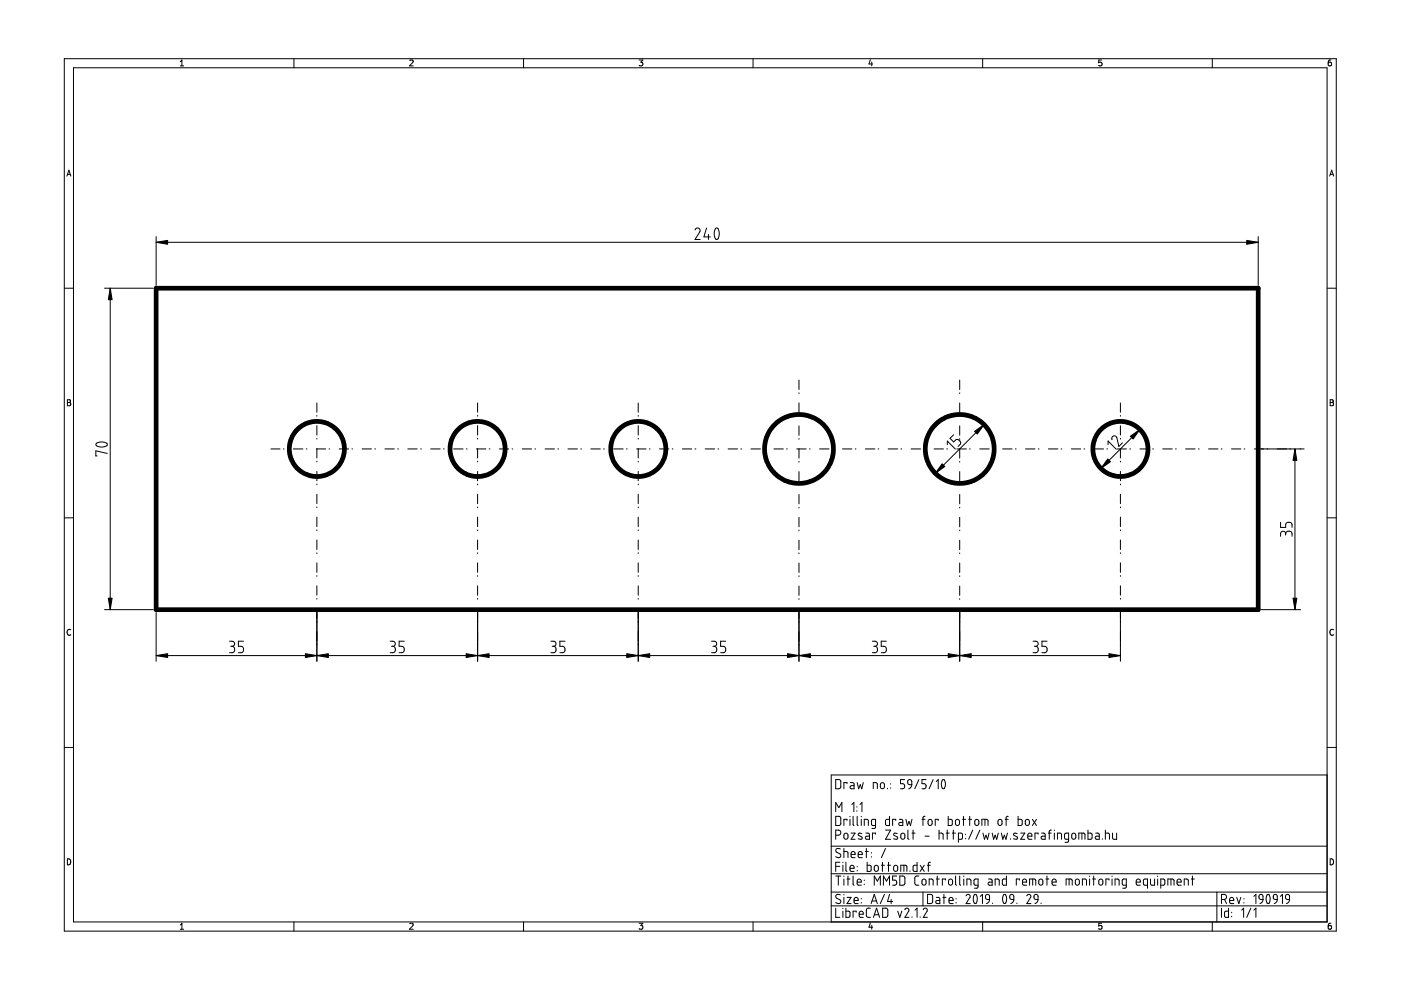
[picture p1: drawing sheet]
<svg xmlns="http://www.w3.org/2000/svg" width="297mm" height="210mm" viewBox="0 0 297 210" stroke-linecap="round" stroke-linejoin="round" font-family="sans-serif">
<g fill="none" stroke="#000" stroke-width=".99">
<path d="M33.1 61.1h233.7v68.2h-233.7z"/>
<circle cx="67.2" cy="95.2" r="5.8"/>
<circle cx="101.3" cy="95.2" r="5.8"/>
<circle cx="135.3" cy="95.2" r="5.8"/>
<circle cx="169.4" cy="95.2" r="7.3"/>
<circle cx="203.5" cy="95.2" r="7.3"/>
<circle cx="237.6" cy="95.2" r="5.8"/>
</g>
<g fill="none" stroke="#000" stroke-width=".21">
<path d="M13.6 12.4h269.7v185h-269.7zM15.6 14.4h265.8v181.1h-265.8zM38.2 14h.7M38.2 13.1l.4-.4v1.3M62.3 12.4v2M86.9 12.8h.6l.1 .3-.8 .9h.8M111 12.4v2M135.5 12.7h.8l-.4 .5 .3 .1v.6h-.7M159.7 12.4v2M184.5 12.6l-.3 1h.8M184.8 13.1v.9M208.3 12.4v2"/>
<path d="M232.9 13.9h.1M233.6 12.7h-.6l-.1 .6 .6-.1 .2 .5-.3 .3-.4-.1M257 12.4v2M282.2 12.7l-.4 .1-.2 .2v.7l.2 .3 .4-.1 .1-.5-.1-.2h-.4l-.2 .2M14.2 37.3l.4-1.2 .4 1.2M14.3 37h.6M281.9 37.3l.4-1.2 .5 1.2M282 37h.6M33.1 50.2v10.3M33.1 51.4h233.7M147.4 48.7l.4-.4 .6 .3v.5l-1 1.7h1M149.8 48.3l-.6 1.9h1.4"/>
<path d="M150.2 49.7v1.1M151.7 48.5a.63 .63 0 0 1 .8 .7v.8l-.2 .6a.46 .46 0 0 1-.6 .1 .46 .46 0 0 1-.2-.6l-.1-.8zM266.8 50.2v10.3M13.6 61.1h2M22.2 61.1h10.3M23.4 61.1v68.2M281.4 61.1h1.9M14.3 84.8h.4l.2 .2-.2 .3 .2 .2 .1 .3-.2 .2h-.5zM14.3 85.3h.4M20.5 94l.8-.3 1.2 .2a.43 .43 0 0 1 .2 .6 .43 .43 0 0 1-.6 .2l-.7 .1-.8-.2a.35 .35 0 0 1-.1-.6zM22.8 96.1l-2.5-.5v1.1h.3M57.4 95.2h2"/>
<path d="M60.1 95.2h.1M62.2 95.2h2M64.9 95.2h.2M67.1 95.2h2M67.2 85.4v2M67.2 88.1v.1M67.2 90.3v1.9M67.2 92.9v.2M67.2 95.1v2M67.2 97.8v.1M67.2 99.9v2M69.8 95.2h.1"/>
<path d="M71.9 95.2h2M74.6 95.2h.2M76.8 95.2h2M79.5 95.2h.1M81.6 95.2h2M84.3 95.2h.2M86.5 95.2h2M89.2 95.2h.1M91.3 95.2h2M94 95.2h.2M96.2 95.2h2M98.9 95.2h.1"/>
<path d="M101 95.2h2M101.3 85.4v2M101.3 88.1v.1M101.3 90.3v1.9M101.3 92.9v.2M101.3 95.1v2M101.3 97.8v.1M101.3 99.9v2M103.7 95.2h.2M105.9 95.2h2M108.6 95.2h.1M110.7 95.2h2"/>
<path d="M113.4 95.2h.2M115.6 95.2h2M118.3 95.2h.1M120.4 95.2h2M123.1 95.2h.2M125.3 95.2h2M128 95.2h.1M130.1 95.2h2M132.8 95.2h.2M135 95.2h2M135.3 85.4v2M135.3 88.1v.1"/>
<path d="M135.3 90.3v1.9M135.3 92.9v.2M135.3 95.1v2M135.3 97.8v.1M135.3 99.9v2M137.7 95.2h.1M139.8 95.2h2M142.5 95.2h.2M144.7 95.2h2M147.4 95.2h.1M149.5 95.2h2M152.2 95.2h.2"/>
<path d="M154.4 95.2h2M157.1 95.2h.1M159.2 95.2h2M161.9 95.2h.2M164.1 95.2h2M166.8 95.2h.1M168.9 95.2h2M169.4 80.6v2M169.4 83.3v.1M169.4 85.4v2M169.4 88.1v.2M169.4 90.3v2"/>
<path d="M169.4 93v.1M169.4 95.1v2M169.4 97.8v.2M169.4 100v2M171.6 95.2h.2M173.8 95.2h2M176.5 95.2h.1M178.6 95.2h2M181.3 95.2h.2M183.5 95.2h2M186.2 95.2h.1M188.3 95.2h2"/>
<path d="M191 95.2h.2M193.2 95.2h2M195.9 95.2h.1M198 95.2h2M200.7 95.2h.2M200.9 94.3v-.8l1.7 1.7M202.2 92.2l-.8 .7 .8 .8 .5-.5h.5l.4 .4 .1 .4-.6 .7M202.9 95.2h2M203.5 80.6v2M203.5 83.3v.1M203.5 85.4v2M203.5 88.1v.2"/>
<path d="M203.5 90.3v2M203.5 93v.1M203.5 95.1v2M203.5 97.8v.2M203.5 100v2M205.6 95.2h.1M207.7 95.2h2M208.6 90l-10.3 10.4M210.4 95.2h.2M212.6 95.2h2M215.3 95.2h.1M217.4 95.2h2"/>
<path d="M220.1 95.2h.2M222.3 95.2h2M225 95.2h.1M227.1 95.2h2M229.8 95.2h.2M232 95.2h2M234.7 95.2h.1M234.9 94.3v-.8l1.7 1.7M235.8 93.2v-.6l.3-.2h.4l.3 .4 .4 1.9 .8-.8M236.8 95.2h2M237.6 85.4v2M237.6 88.1v.1"/>
<path d="M237.6 90.3v1.9M237.6 92.9v.2M237.6 95.1v2M237.6 97.8v.1M237.6 99.9v2M239.5 95.2h.2M241.7 95.2h2M241.7 91.1l-8.3 8.2M244.4 95.2h.1M246.5 95.2h2M249.2 95.2h.2M251.4 95.2h2"/>
<path d="M254.1 95.2h.1M256.2 95.2h2M258.9 95.2h.2M261.1 95.2h2M263.8 95.2h.1M265.9 95.2h10.6M274.6 95.2v34.1M282 84.8h.4l.3 .2-.3 .3 .3 .2v.3l-.2 .2h-.5zM282 85.3h.4M13.6 109.8h2M67.2 102.6v.2M67.2 104.8v2"/>
<path d="M67.2 107.5v.2M67.2 109.6v2.1M67.2 112.4v.1M67.2 114.5v2M67.2 117.2v.1M67.2 119.3v2M101.3 102.6v.2M101.3 104.8v2M101.3 107.5v.2M101.3 109.6v2.1M101.3 112.4v.1M101.3 114.5v2"/>
<path d="M101.3 117.2v.1M101.3 119.3v2M135.3 102.6v.2M135.3 104.8v2M135.3 107.5v.2M135.3 109.6v2.1M135.3 112.4v.1M135.3 114.5v2M135.3 117.2v.1M135.3 119.3v2M169.4 102.7v.1M169.4 104.8v2"/>
<path d="M169.4 107.5v.2M169.4 109.7v2M169.4 112.4v.1M169.4 114.5v2M169.4 117.2v.2M169.4 119.4v2M203.5 102.7v.1M203.5 104.8v2M203.5 107.5v.2M203.5 109.7v2M203.5 112.4v.1M203.5 114.5v2"/>
<path d="M203.5 117.2v.2M203.5 119.4v2M237.6 102.6v.2M237.6 104.8v2M237.6 107.5v.2M237.6 109.6v2.1M237.6 112.4v.1M237.6 114.5v2M237.6 117.2v.1M237.6 119.3v2M271.5 110.7v1.1h1.1v-.7l.4-.4 .8 .2 .1 .9M272.6 113.2l-.2-.5-.5-.1-.4 .4v.7"/>
<path d="M272.6 113.2l.3-.5h.7l.3 .3v.7M272.6 113.2v.3M281.4 109.8h1.9M15 133.5a.57 .57 0 0 0-.8 .6 .57 .57 0 0 0 .8 .5M22.2 129.3h10.3M33.1 129.9v10.3M33.1 139h204.5M48.7 136h.7l.3 .3-.1 .5-.4 .2M48.9 137h.3M49.2 137l.4 .2 .1 .2v.7l-.4 .3h-.6M51.6 136h-1.1v1l.8 .1 .3 .4-.1 .7-.3 .2h-.7M67.2 122v.2"/>
<path d="M67.2 124.2v2M67.2 126.9v.1M67.2 129.1v11.1M82.7 136h.8l.3 .2-.1 .6-.4 .2M83 137h.3M83.3 137l.5 .4v.7l-.4 .3h-.7M85.7 136h-1.1v1l.8 .1 .3 .4v.4l-.2 .4-.9 .1M101.3 122v.2M101.3 124.2v2M101.3 126.9v.1M101.3 129.1v11.1M116.8 136h.8l.2 .2v.6l-.5 .2"/>
<path d="M117.1 137h.2M117.3 137l.5 .3v.8l-.3 .3h-.7M119.8 136h-1.1v1l.7 .1 .4 .4v.4l-.2 .4-.9 .1M135.3 122v.2M135.3 124.2v2M135.3 126.9v.1M135.3 129.1v11.1M150.9 136h.7l.3 .2-.1 .6-.4 .2M151.2 137h.2M151.4 137l.5 .3v.7l-.3 .4h-.7M153.9 136h-1.1v1l.7 .1 .4 .4-.2 .8-.9 .1M169.4 122.1v.1"/>
<path d="M169.4 124.2v2M169.4 126.9v.2M169.4 129.1v11.1M185 136h.7l.3 .2v.5l-.5 .3M185.2 137h.3M185.5 137l.5 .3v.7l-.4 .4h-.6M187.9 136h-1.1v1l.8 .1 .3 .4-.1 .7-.3 .2h-.7M203.5 122.1v.1M203.5 124.2v2M203.5 126.9v.2M203.5 129.1v11.1M219 136h.8l.3 .3-.1 .5-.4 .2"/>
<path d="M219.3 137h.3M219.6 137l.4 .3 .1 .7-.4 .4h-.7M222 136h-1.1v1l.8 .1 .3 .4-.2 .7-.2 .2h-.7M237.6 122v.2M237.6 124.2v2M237.6 126.9v.1M237.6 129.1v11.1M267.4 129.3h8.4M282.7 133.5a.57 .57 0 0 0-.7 .6 .57 .57 0 0 0 .7 .5M13.6 158.5h2M281.4 158.5h1.9M176.2 179.4h105.2"/>
<path d="M177.2 177.1l.9-.1 .2-.3-.1-.5-.4-.2h-.6v1.9M177.2 173.1h.8l.3 .3v1.3l-.3 .3h-.8zM177.2 165.3h.8l.3 .3v1.3l-.3 .3h-.8zM177.2 172.1v-1.9l.6 1 .7-1v1.9M178.9 179.9v1.9M179 176.8l.4-.2 .3 .3 .1 .7-.3 .3-.5-.2zM179.6 166.2v-.3h-.7v1.3M179.6 173.9v-.2h-.7v1.3M180.2 173.1v.1M180.2 173.7v1.3M180.3 165.9h.5l.3 .3v1h-.5a.33 .33 0 0 1-.4-.3 .33 .33 0 0 1 .4-.3h.5M180.4 176.6h.9l-.9 1.3h.9"/>
<path d="M180.6 170.6l.4-.4v1.9M180.9 173.1v1.8l.2 .1M181.7 171v.1M181.7 171.9v.1M181.7 173.1v1.8l.2 .1M181.7 165.9l.4 1.3 .3-.8 .3 .8 .3-1.3M182.3 170.6l.5-.4v1.9M182.6 173.1v.1M182.6 173.7v1.3M182.7 176.8l-.3-.1a.29 .29 0 0 0-.4 .1 .29 .29 0 0 0 .1 .4l.6 .2a.35 .35 0 0 1 0 .5 .35 .35 0 0 1-.5 0l-.3-.1M183.2 175v-1.3l.8 .1 .1 1.2M183.6 176.6l.5 .1 .2 .3v.9h-.6a.32 .32 0 0 1-.2-.3 .32 .32 0 0 1 .3-.3h.5"/>
<path d="M183.7 179.9v1.9M185.1 167.2v-1.3h.6l.3 .2v1.1M185.6 175l-.8-.1v-.9l.1-.2 .7-.1v1.7l-.2 .3h-.5M185.6 176.9v-.3h-.6v1.3M186.7 166.1l.4-.2 .4 .3v.7l-.3 .3h-.4l-.1-.3zM187.7 179.9l-.8 1.9M187.7 176h1.1l-1.1 1.9h1.1M188.2 167.1v.1M188.6 173.1v1.9h-.7l-.2-.2 .1-1 .8-.1M188.8 166.2v.1M188.8 167v.1M189.9 173.9v-.2h-.6v1.3"/>
<path d="M190.2 176.8l-.3-.1a.29 .29 0 0 0-.4 .1 .29 .29 0 0 0 .1 .4l.6 .2a.35 .35 0 0 1 0 .5 .35 .35 0 0 1-.5 0l-.2-.1M190.7 173.7h.5l.2 .3v1h-.5a.33 .33 0 0 1-.4-.3 .33 .33 0 0 1 .4-.3h.5M191.1 176.8l.3-.2 .4 .3 .1 .7-.2 .3h-.3l-.3-.1zM191.8 165.3h-.9v.9h.6l.3 .3-.2 .6-.7 .1M192.1 173.7l.3 1.3 .3-.8 .3 .8 .4-1.3M192.5 176v1.7l.2 .2M192.6 165.4l.4-.1 .2 .1 .1 1h-.5l-.3-.2-.1-.6zM193.3 166.4l-.2 .5-.4 .3M193.4 176.6h.6M193.6 176v1.9M194.8 165.3l-.8 1.9M195.5 173.7h.6"/>
<path d="M196.1 173.1h-.3l-.1 .3v1.6M196.1 177.3h.9M196.3 165.3h-.8v.9h.6l.2 .3-.1 .6-.7 .1M196.9 173.8l.4-.1 .3 .3v.7l-.3 .3-.3-.1-.2-.2zM197.8 165.3l-.8 1.9M198.5 165.7l.4-.4v1.9M198.9 173.9v-.2h-.6v1.3M199.1 176.6l.8 .2 .1 1.1M199.1 176v1.9M199.8 165.4a.59 .59 0 0 1 .6 .8l-.1 .7a.36 .36 0 0 1-.4 .3 .36 .36 0 0 1-.3-.5v-.8zM200.6 176.6h.7M200.8 176v1.9"/>
<path d="M201 173.1v1.9h.7l.2-.2-.1-1-.8-.1M201.9 176.6h.7M202.1 176v1.9M202.6 173.9l.4-.2 .4 .3v.7l-.3 .3h-.2l-.3-.2zM203.2 177.9l.8-.1 .1-.9-.2-.2-.7-.1v2M204.1 173.7h.6M204.3 173.1v1.9M204.7 176.9v.1M204.7 177.7v.1M205.4 173.7h.6M205.6 173.1v1.9M206.2 176l-.8 1.9"/>
<path d="M206.7 173.9l.4-.2 .4 .2v.7l-.2 .3-.2 .1-.4-.2zM207.8 176l-.9 1.9M208.2 175v-1.3l1.2 .1 .1 1.2M208.4 176.6l.3 1.3 .3-.8 .4 .8 .3-1.3M208.8 173.7v1.3M210.4 176.6l.3 1.3 .3-.8 .3 .8 .3-1.3M211.7 173.9l.3-.2 .4 .3v.7l-.2 .3-.4-.1-.2-.2zM212.3 176.6l.3 1.3 .3-.8 .4 .8 .3-1.3M213.1 173.7h.7M213.8 173.1h-.4l-.1 .3v1.6M214.2 177.8v.1M215.6 176.8l-.3-.1a.29 .29 0 0 0-.4 .1 .29 .29 0 0 0 .2 .4l.5 .2a.35 .35 0 0 1 0 .5 .35 .35 0 0 1-.5 0l-.2-.1"/>
<path d="M215.9 173.1v1.9h.6l.2-.2v-1l-.8-.1M216.4 176.6h.9l-.9 1.3h.9M217.4 173.9l.4-.2 .4 .2v.7l-.1 .3-.3 .1-.4-.2zM217.9 177.3h.9l-.2-.6-.2-.1-.4 .2-.1 .8 .2 .3h.7M218.9 173.7l.9 1.3M219.8 173.7l-.9 1.3M220.1 176.9v-.3h-.7v1.3M220.8 176.6l.6 .1 .2 .2v1h-.7a.33 .33 0 0 1-.2-.3 .33 .33 0 0 1 .4-.3h.5M222.2 176.6h.7M222.9 176l-.3 .1-.1 .2v1.6M223.5 176v.1M223.5 176.6v1.3"/>
<path d="M224.2 177.9v-1.3l.8 .2 .1 1.1M226.6 177.9h-.6l-.3-.1v-.8l.2-.3 .7-.1v1.8l-.3 .2h-.5M227.3 176.8l.3-.2 .4 .3 .1 .7-.2 .3h-.3l-.3-.1zM228.7 177.9v-1.3l1.3 .2v1.1M229.4 176.6v1.3M230.7 176v1.9h.7l.1-.2v-.9l-.8-.2M232.3 176.6l.5 .1 .3 .2v1h-.7a.32 .32 0 0 1-.2-.3 .32 .32 0 0 1 .3-.3h.6M233.7 177.8v.1M234.4 176.6l.8 .2v1.1M234.4 176v1.9M235.9 176.6v1.1l.3 .2h.5v-1.3M281.4 164.3h-105.2v31.2"/>
<path d="M14.3 182.1a.64 .64 0 0 1 .7 .6 .64 .64 0 0 1-.7 .7zM38.2 196.1l.4-.4v1.3M38.2 197h.7M62.3 195.5v1.9M86.9 195.9l.5-.2 .2 .4-.8 .9h.8M111 195.5v1.9M135.5 195.7h.8l-.4 .5 .3 .1v.6l-.2 .1-.5-.1M159.7 195.5v1.9M176.2 192.1h105.2M176.2 189.1h105.2M176.2 185.3h105.2M177.2 192.6v1.9h.9"/>
<path d="M177.2 183.7h.9M177.2 185.7h1.1M177.7 185.7v2M178.1 182.8h-.9v2M178.2 189.7h-.7l-.3 .4 .2 .3 .8 .5v.5l-.4 .2-.6-.3M178.2 180l-.7-.1-.3 .5 .1 .2 .9 .5v.6l-.5 .1-.5-.2M178.7 182.8v.1M178.7 183.5v1.3M178.7 192.6v.1M178.7 193.2v1.3M178.9 180.5l.8 .2 .1 1.1M178.9 185.7v.1"/>
<path d="M178.9 186.4v1.3M178.9 189.6v.1M178.9 190.3v1.3M179.3 192.6v1.9h.8l.1-.3-.1-.9-.8-.1M179.3 182.8v1.7l.3 .3M179.6 190.3h.8l-.8 1.3h.8M179.6 186.4h.6M179.8 185.7v2M180.2 184.1h.9l-.2-.5-.3-.1-.3 .1-.1 .9 .2 .2 .7 .1M180.4 181.2h.9l-.1-.5-.4-.2-.3 .2-.1 .9 .2 .2h.7M180.9 185.7v1.8l.2 .2M181.1 190.9h.8l-.1-.5-.3-.1-.3 .1-.1 .9 .2 .2 .6 .1"/>
<path d="M181.5 193.4v-.2h-.6v1.3M181.7 187h.9l-.1-.5-.4-.1-.3 .2-.1 .8 .2 .3h.7M181.7 183.7v.1M181.7 184.5v.2M181.9 181.2h.9l-.1-.6-.3-.1-.3 .2-.2 .8 .3 .3h.6M182.2 193.8h.8l-.1-.5-.3-.1-.3 .1-.1 .9 .1 .3h.7M182.6 190.5v.1M182.6 191.3v.2M183.2 186.6v.1M183.2 187.5v.1M183.5 180.5h.6M183.9 182.8v2l.7-.1 .1-.2-.1-.9-.7-.1"/>
<path d="M184.5 195.7l-.3 .9h.8M184.6 192.6h-.6l-.3 .3v1.4l.4 .2h.5M184.7 191.6l.7-2 .6 2M184.8 180.8v.1M184.8 181.6v.1M184.8 196.2v.8M184.9 191h.9M185.2 194.5l.6-1.9 .7 1.9M185.4 187.7v-2l.6 1.1 .6-1.1v2M185.4 194h.9M185.5 183.6l.3-.1 .4 .2v.7l-.3 .3h-.4l-.1-.3zM186.9 183.5h.6"/>
<path d="M187.1 182.8v2M187.1 192.6h.9l.2 .2v1.4l-.3 .3h-.8zM187.3 187.7v-2l.7 1.1 .6-1.1v2M187.5 189.6l-.9 2M188.2 183.5h.6M188.4 182.8v2M188.6 189.6l-.4 1.5h1.1M188.9 190.7v.9M189.6 183.6l.4-.1 .3 .2v.8l-.3 .2h-.3l-.2-.3zM190.1 185.7h-.8v.9h.5l.3 .3-.1 .7-.7 .1M190.3 193.2l.5 1.3 .4-1.3M190.8 185.7l.8 .1 .2 .2 .1 1.3-.4 .4h-.7z"/>
<path d="M191 184.8v-1.3l1.2 .1 .1 1.2M191.6 183.5v1.3M191.9 192.9l.3-.3 .5 .1v.4l-.8 1.4h.8M192.9 184.7v.1M193.4 194.4v.1M194 193l.4-.4v1.9M194.4 182.8v2l-.7-.1v-1.1l.7-.1M194.8 185.7l-.6 .1-.2 .4v1.3l.4 .2h.4M195.1 194.4v.1M195.1 183.5l.9 1.3M195.6 186.5l.4-.1 .3 .3v.7l-.3 .3-.5-.2zM195.7 189.1v3"/>
<path d="M195.7 192.9l.4-.3 .5 .1v.4l-.9 1.4h.9M196 183.5l-.9 1.3M196.6 183.5h.7M196.7 189.6h.7l.3 .3v1.3l-.3 .4h-.7zM197 187.7v-1.3l.8 .1v1.2M197.3 182.8l-.5 .2v1.8M198.5 190.3h.5l.3 .3v1h-.7a.32 .32 0 0 1-.2-.4 .32 .32 0 0 1 .3-.3h.6M198.5 186.4h.7M198.7 185.7v2M199.9 190.3h.7M200.1 189.6v2M200.4 186.6v-.2h-.6v1.3"/>
<path d="M201.2 190.9h.9l-.1-.5-.4-.1-.3 .2-.1 .8 .3 .3h.6M201.3 186.5l.4-.1 .3 .3v.7l-.3 .3h-.3l-.3-.3v-.7zM202.6 185.7v1.8l.2 .2M202.7 190.5v.1M202.7 191.3v.2M203.5 185.7v1.8l.2 .2M204.3 185.7v.1M204.3 186.4v1.3M204.8 189.9l.3-.3 .5 .2 .1 .4-.9 1.4h.9M205 187.7v-1.3h.5l.3 .1 .1 1.2M206.6 189.7h.3l.2 .3v1.2a.37 .37 0 0 1-.5 .3 .37 .37 0 0 1-.2-.5v-.7zM207.4 187.7l-.8-.1-.1-.9 .2-.3h.7v1.7l-.3 .2h-.5"/>
<path d="M207.9 190.1l.4-.5v2M208.3 195.5v1.9M209 189.8l.3-.2 .4 .1 .1 .3v.7l-.7-.1-.2-.3zM209.6 186.4h.6l.2 .3v1h-.7a.32 .32 0 0 1-.2-.4 .32 .32 0 0 1 .3-.3h.6M209.8 190.7l-.2 .5-.5 .4M210.5 191.5v.1M211 187.7v-1.3l.8 .1 .1 1.2M212.8 189.7h.4l.2 .4-.1 1.2a.36 .36 0 0 1-.5 .2 .36 .36 0 0 1-.2-.5v-.7zM213.4 185.7v2l-.7-.1-.2-.2 .1-.9 .8-.1M214.1 189.8l.3-.2 .4 .2 .1 .9h-.4l-.4-.2zM214.9 190.7l-.1 .5-.5 .4M215.6 191.5v.1"/>
<path d="M216.1 186.6v-.2h-.6v1.3M216.8 187h.9l-.2-.5-.3-.1-.3 .2-.1 .8 .2 .3h.7M217.7 189.9l.3-.3 .5 .2 .1 .4-.9 1.4h.9M218.3 187.7v-1.3h1.1l.2 .3v1M218.9 186.4v1.3M219.3 189.8l.3-.2 .4 .2 .1 .9h-.5l-.3-.2zM220.1 190.7l-.1 .5-.6 .4M220.4 186.5l.3-.1 .4 .2v.8l-.3 .3-.4-.1-.1-.2zM220.7 191.5v.1M221.8 186.4h.6M222 185.7v2M223.1 187h.8l-.1-.5-.3-.1-.3 .1-.1 .9 .2 .3h.6"/>
<path d="M226 187.7v-1.3l1.3 .1v1.2M226.7 186.4v1.3M228 186.6l.5-.2 .3 .3v.7l-.3 .3h-.2l-.3-.3zM229.5 187.7v-1.3l.8 .1 .1 1.2M231 185.7v.1M231 186.4v1.3M231.6 186.4h.7M231.9 185.7v2M232.9 196.9h.1M233 186.6l.4-.2 .4 .3v.7l-.3 .3h-.2l-.3-.3zM233.6 195.7h-.6l-.1 .6h.6l.2 .5-.3 .2-.4-.1M235.1 186.6v-.2h-.6v1.3"/>
<path d="M235.8 185.7v.1M235.8 186.4v1.3M236.4 187.7v-1.3l.8 .1 .1 1.2M238.8 187.7l-.8-.1-.1-1 .2-.2h.7v1.6l-.3 .3h-.5M240.9 187h.9l-.2-.5-.3-.1-.3 .1-.1 .8 .2 .4h.7M243.3 187.7l-.8-.1-.1-1 .2-.2h.7v1.9M243.9 186.4v.9l.3 .4h.6v-1.3M245.4 185.7v.1M245.4 186.4v1.3M246.1 187.7h.6l.2-.2 .1-.8-.2-.3h-.7v1.9M247.6 187.7v-1.3h1.2l.1 .3v1M248.3 186.4v1.3"/>
<path d="M249.6 187h.8l-.1-.5-.3-.1-.3 .1-.1 .9 .2 .3h.6M251.1 187.7v-1.3l.8 .1v1.2M252.6 186.4h.6M252.8 185.7v2M257 195.5v1.9M258 189.1v6.4M259 190.7l.9-.1 .2-.4-.2-.4-.2-.2h-.7v2M259 192.6v1.9M259.6 190.7l.5 .9M260.5 192.6v1.9h-.7l-.2-.3 .1-.9 .8-.1M260.7 190.9h.9l-.1-.5-.4-.1-.3 .2-.1 .8 .3 .3h.6M261.1 193.4v.1"/>
<path d="M261.1 194.3v.1M262.2 190.3l.5 1.3 .4-1.3M263.2 193l.5-.4v1.9M263.7 190.5v.1M263.7 191.3v.2M265.2 192.6l-.9 1.9M265.8 190.1l.5-.5v2M265.8 193l.5-.4v1.9M267 189.8l.3-.2 .4 .2 .1 .9-.8-.1-.1-.3zM267.8 190.7l-.2 .6-.5 .3M268.6 189.7a.54 .54 0 0 1 .6 .2 .54 .54 0 0 1 .1 .6l-.1 .8a.36 .36 0 0 1-.5 .2 .36 .36 0 0 1-.2-.4l-.1-.7zM270 189.8l.3-.2 .4 .2 .1 .9h-.5l-.3-.2z"/>
<path d="M270.8 190.7l-.1 .5-.5 .4M271.5 190.1l.4-.5v2M272.6 189.8l.3-.2 .4 .2 .1 .9-.7-.1-.2-.3zM273.4 190.7l-.2 .5-.4 .4M282 182.1a.64 .64 0 0 1 .8 .6 .64 .64 0 0 1-.8 .7zM282.2 195.7l-.4 .1-.2 .2v.8l.2 .2 .4-.1 .1-.4-.1-.2-.4-.1-.2 .3"/>
</g>
<g fill="#000" stroke="#000" stroke-width=".21">
<path d="M33.1 51.4l2.4-.4v.8zM264.3 51l2.5 .4-2.5 .4zM23.4 61.1l.4 2.4h-.8zM206.6 91.5l2-1.5-1.4 2zM234.9 97.3l.5 .6-2 1.4zM239.7 92.5l2-1.4-1.5 2zM274.6 95.2l.4 2.4h-.8zM199.7 98.3l.6 .6-2 1.5zM23 126.8h.8l-.4 2.5zM33.1 139l2.4-.4v.8zM64.7 138.6l2.5 .4-2.5 .4zM67.2 139l2.4-.4v.8z"/>
<path d="M98.8 138.6l2.5 .4-2.5 .4zM101.3 139l2.4-.4v.8zM132.9 138.6l2.4 .4-2.4 .4zM135.3 139l2.5-.4v.8zM167 138.6l2.4 .4-2.4 .4zM169.4 139l2.4-.4v.8zM201 138.6l2.5 .4-2.5 .4zM203.5 139l2.4-.4v.8zM235.1 138.6l2.5 .4-2.5 .4zM274.2 126.8h.8l-.4 2.5z"/>
</g>
</svg>
